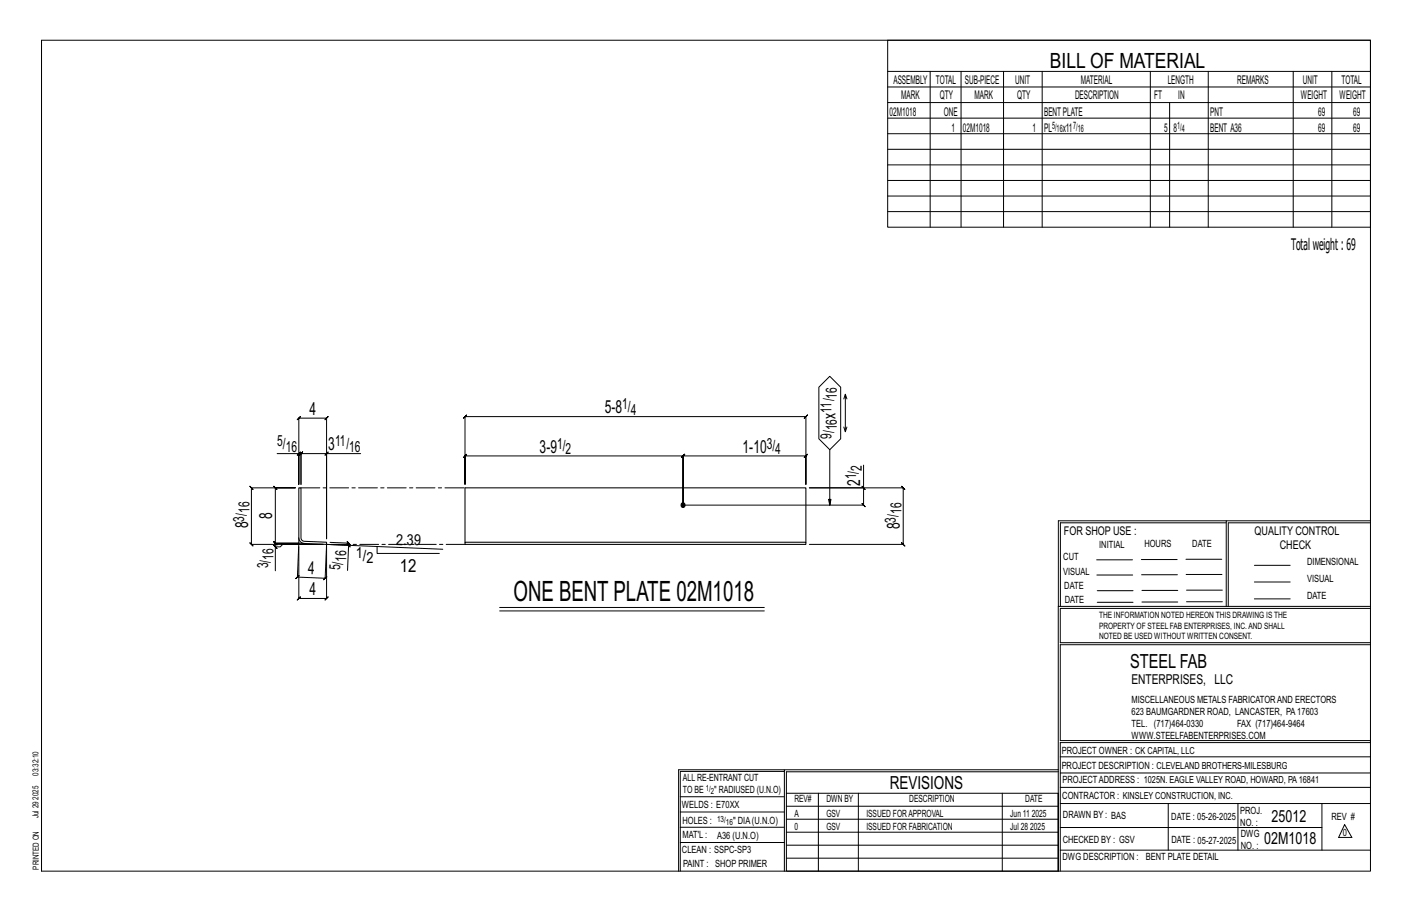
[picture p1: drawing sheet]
<svg xmlns="http://www.w3.org/2000/svg" width="432mm" height="279mm" viewBox="0 0 432 279" stroke-linecap="round" stroke-linejoin="round" font-family="sans-serif">
<defs><g id="words">
<text font-size="8.6" x="157" y="183.7">ONE BENT PLATE 02M1018</text>
<text font-size="6.4" x="321.1" y="20.7">BILL OF MATERIAL</text>
<text font-size="5.9" x="345.6" y="204.1">STEEL FAB</text>
<g font-size="5.5">
<text x="94.6" y="126.8">4</text>
<text x="184.9" y="126.4">5-8</text>
<text x="255.5" y="128" transform="rotate(-90 255.5 128)">x</text>
<text x="100.4" y="137.7">3</text>
<text x="165" y="138.4">3-9</text>
<text x="227.1" y="138.4">1-10</text>
<text x="263.1" y="148.6" transform="rotate(-90 263.1 148.6)">2</text>
<text x="75.9" y="161.5" transform="rotate(-90 75.9 161.5)">8</text>
<text x="83.2" y="158.6" transform="rotate(-90 83.2 158.6)">8</text>
<text x="275.2" y="161.8" transform="rotate(-90 275.2 161.8)">8</text>
<text x="94.2" y="175.6" transform="rotate(2 94.2 175.6)">4</text>
<text x="122.3" y="174.8">12</text>
<text x="94.6" y="181.9">4</text>
<text x="272.2" y="241.1">REVISIONS</text>
</g>
<g font-size="5.1">
<text x="388.9" y="251.3">25012</text>
<text x="386.6" y="258.1">02M1018</text>
</g>
<text font-size="4.9" x="394.8" y="76.4">Totalweight : 69</text>
<g font-size="4.7">
<text x="190.3" y="125.1">1/</text>
<text x="255.9" y="121.8" transform="rotate(-90 255.9 121.8)">16</text>
<text x="192.9" y="126.8">4</text>
<text x="254.3" y="126.2" transform="rotate(-90 254.3 126.2)">11/</text>
<text x="255.9" y="131.5" transform="rotate(-90 255.9 131.5)">16</text>
<text x="84.8" y="136.4">5/</text>
<text x="102.4" y="136.4">11/</text>
<text x="170.3" y="137.1">1/</text>
<text x="234.5" y="137.1">3/</text>
<text x="254.3" y="134.1" transform="rotate(-90 254.3 134.1)">9/</text>
<text x="87.4" y="138.1">16</text>
<text x="106.8" y="138.1">16</text>
<text x="173" y="138.8">2</text>
<text x="237.1" y="138.8">4</text>
<text x="263.5" y="143.9" transform="rotate(-90 263.5 143.9)">2</text>
<text x="261.9" y="146.5" transform="rotate(-90 261.9 146.5)">1/</text>
<text x="74.7" y="159.4" transform="rotate(-90 74.7 159.4)">3/</text>
<text x="76.3" y="156.8" transform="rotate(-90 76.3 156.8)">16</text>
<text x="274" y="159.8" transform="rotate(-90 274 159.8)">3/</text>
<text x="275.6" y="157.2" transform="rotate(-90 275.6 157.2)">16</text>
<text x="121.1" y="166.5" transform="rotate(2 121.1 166.5)">2.39</text>
<text x="82" y="173.7" transform="rotate(-90 82 173.7)">3/</text>
<text x="83.6" y="171.1" transform="rotate(-90 83.6 171.1)">16</text>
<text x="105.8" y="171.7" transform="rotate(-88 105.8 171.7)">16</text>
<text x="108.8" y="170.6">1/</text>
<text x="112.1" y="172.2">2</text>
<text x="104" y="174.3" transform="rotate(-88 104 174.3)">5/</text>
</g>
<text font-size="4.2" x="346" y="209.1">ENTERPRISES, LLC</text>
<g font-size="3.7">
<text x="273.2" y="25.6">ASSEMBLY</text>
<text x="286.2" y="25.6">TOTAL</text>
<text x="295.1" y="25.6">SUB-PIECE</text>
<text x="310.4" y="25.6">UNIT</text>
<text x="330.5" y="25.6">MATERIAL</text>
<text x="357.1" y="25.6">LENGTH</text>
<text x="378.3" y="25.6">REMARKS</text>
<text x="398.4" y="25.6">UNIT</text>
<text x="410.2" y="25.6">TOTAL</text>
<text x="272.1" y="35.5">02M1018</text>
<text x="275.6" y="30.4">MARK</text>
<text x="287.4" y="30.4">QTY</text>
<text x="288.6" y="35.5">ONE</text>
<text x="298" y="30.4">MARK</text>
<text x="311" y="30.4">QTY</text>
<text x="319.3" y="35.5">BENTPLATE</text>
<text x="328.7" y="30.4">DESCRIPTION</text>
<text x="353" y="30.4">FT</text>
<text x="360.3" y="30.4">IN</text>
<text x="370.1" y="35.5">PNT</text>
<text x="397.8" y="30.4">WEIGHT</text>
<text x="403.2" y="35.5">69</text>
<text x="409.6" y="30.4">WEIGHT</text>
<text x="413.8" y="35.5">69</text>
<text x="290.9" y="40.2">1</text>
<text x="294.5" y="40.2">02M1018</text>
<text x="315.8" y="40.2">1</text>
<text x="319.3" y="40.2">PL</text>
<text x="325" y="40.2">x11</text>
<text x="356" y="40.2">5</text>
<text x="358.9" y="40.2">8</text>
<text x="370.1" y="40.2">BENT A36</text>
<text x="403.2" y="40.2">69</text>
<text x="413.8" y="40.2">69</text>
<text x="325.3" y="163.4">FOR SHOP USE :</text>
<text x="383.7" y="163.4">QUALITY CONTROL</text>
<text x="391.4" y="167.8">CHECK</text>
</g>
<g font-size="3.1">
<text x="321.7" y="39.4">5/</text>
<text x="323.1" y="40.5">16</text>
<text x="328.2" y="39.4">7/</text>
<text x="329.6" y="40.5">16</text>
<text x="360" y="39.4">1/</text>
<text x="361.4" y="40.5">4</text>
<text x="336.2" y="167.4">INITIAL</text>
<text x="350" y="167.1">HOURS</text>
<text x="364.6" y="167.2">DATE</text>
<text x="325.2" y="171.3">CUT</text>
<text x="399.8" y="172.8">DIMENSIONAL</text>
<text x="325.1" y="175.8">VISUAL</text>
<text x="399.8" y="177.9">VISUAL</text>
<text x="325.5" y="180">DATE</text>
<text x="325.7" y="184.4">DATE</text>
<text x="399.8" y="183.1">DATE</text>
<text x="346" y="215">MISCELLANEOUS METALS FABRICATORAND ERECTORS</text>
<text x="346" y="218.6">623 BAUMGARDNER ROAD, LANCASTER, PA17603</text>
<text x="346" y="225.8">WWW.STEELFABENTERPRISES.COM</text>
<text x="346" y="222.2">TEL. (717)464-0330</text>
<text x="378.3" y="222.2">FAX (717)464-9464</text>
<text x="324.7" y="230.5">PROJECT OWNER : CK CAPITAL, LLC</text>
<text x="208.8" y="238.8">ALL RE-ENTRANT CUT</text>
<text x="324.7" y="235.1">PROJECT DESCRIPTION : CLEVELAND BROTHERS-MILESBURG</text>
<text x="324.9" y="239.5">PROJECTADDRESS : 1025N. EAGLE VALLEY ROAD, HOWARD, PA16841</text>
<text x="208.8" y="242.5">TO BE</text>
<text x="218.4" y="242.5">&quot; RADIUSED (U.N.O)</text>
<text x="242.9" y="245.3">REV#</text>
<text x="252.7" y="245.3">DWN BY</text>
<text x="278.1" y="245.3">DESCRIPTION</text>
<text x="313.5" y="245.3">DATE</text>
<text x="324.9" y="244.2">CONTRACTOR : KINSLEY CONSTRUCTION, INC.</text>
<text x="208.5" y="247">WELDS : E70XX</text>
<text x="208.7" y="251.7">HOLES :</text>
<text x="224.2" y="251.8">&quot; DIA(U.N.O)</text>
<text x="242.9" y="249.9">A</text>
<text x="252.7" y="249.9">GSV</text>
<text x="264.9" y="249.9">ISSUED FORAPPROVAL</text>
<text x="309" y="249.9">Jun 11</text>
<text x="315.5" y="249.9">2025</text>
<text x="325.1" y="250">DRAWN BY : BAS</text>
<text x="358.2" y="250.5">DATE : 05-26-2025</text>
<text x="379.3" y="248.9">PROJ.</text>
<text x="407.2" y="250.5">REV #</text>
<text x="208.7" y="256.3">MAT'L :</text>
<text x="219.3" y="256.4">A36 (U.N.O)</text>
<text x="242.9" y="253.8">0</text>
<text x="252.7" y="253.8">GSV</text>
<text x="264.9" y="253.8">ISSUED FOR FABRICATION</text>
<text x="309" y="253.8">Jul 28</text>
<text x="315" y="253.8">2025</text>
<text x="325" y="257.6">CHECKED BY : GSV</text>
<text x="358.3" y="257.7">DATE : 05-27-2025</text>
<text x="379.3" y="252.5">NO. :</text>
<text x="379.5" y="255.9">DWG</text>
<text x="410.6" y="255.5">0</text>
<text x="208.6" y="260.7">CLEAN : SSPC-SP3</text>
<text x="324.9" y="262.9">DWG DESCRIPTION :</text>
<text x="350.4" y="263">BENT PLATE DETAIL</text>
<text x="379.5" y="259.5">NO. :</text>
<text x="208.9" y="265">PAINT : SHOP PRIMER</text>
</g>
<g font-size="2.7">
<text x="336.1" y="189">THE INFORMATION NOTED HEREON THIS DRAWING IS THE</text>
<text x="336.1" y="195.4">NOTED BE USED WITHOUT WRITTEN CONSENT.</text>
<text x="336.1" y="192.2">PROPERTY OF STEEL FAB ENTERPRISES, INC.AND SHALL</text>
</g>
<g font-size="2.6">
<text x="215.9" y="241.8">1/</text>
<text x="217.4" y="242.7">2</text>
<text x="219.3" y="251.1">13/</text>
<text x="222" y="252.1">16</text>
</g>
<g font-size="2.5">
<text x="11.7" y="237.1" transform="rotate(-90 11.7 237.1)">03:32:10</text>
<text x="11.8" y="244.4" transform="rotate(-90 11.8 244.4)">2025</text>
<text x="11.8" y="250.1" transform="rotate(-90 11.8 250.1)">Jul 29</text>
<text x="11.9" y="265.8" transform="rotate(-90 11.9 265.8)">PRINTED ON</text>
</g>
</g></defs>
<g fill="none" stroke="#000" stroke-width=".31">
<path d="M12.7 12.3h406.4v254h-406.4zM271.5 12.3h147.6v57.2h-147.6zM271.5 21.8h147.6M271.5 26.6h147.6M271.5 31.4h147.6M271.5 36.1h147.6M284.5 21.8v47.7M293.9 21.8v47.7M306.9 21.8v47.7M318.7 21.8v47.7M351.8 21.8v47.7M357.7 31.4v38.1"/>
<path d="M369.5 21.8v47.7M395.5 21.8v47.7M407.3 21.8v47.7M271.5 40.9h147.6M271.5 45.6h147.6M271.5 50.4h147.6M271.5 55.2h147.6M271.5 59.9h147.6M271.5 64.7h147.6M250.4 118.4l3.4-3.4 3.3 3.4v15.7l-3.3 3.4-3.4-3.4zM84.8 138.7h6.6v9.4v-20.3l-.5 .5 1-1-.5 .5h8.5l-.5 .5 1-1-.5 .5v36.9v-26h10.4M90.9 139.2l1-1z"/>
<path d="M91.4 138.7h.6l-.5 .5 1-1-.5 .5v9.4v-9.4l-.5 .5 1-1-.5 .5h7.9M99.4 139.2l1-1zM142.2 127.4l-.5 .5 1-1-.5 .5h104.2l-.5 .5 1-1-.5 .5v20.7v-8.7l.5-.5-1 1 .5-.5h-37.5l.5-.5-1 1 .5-.5v15v-15l.5-.5-1 1 .5-.5h-66.7l.5-.5-1 1 .5-.5v8.7zM253.8 137.5v16.9l-.4-1.7h.7l-.3 1.7M258 130.5l.5 1.5 .5-1.5M258.5 120.5l-.5 1.5M259 122l-.5-1.5v11.5M263.6 148.6l1 1zM264.1 142.2v6.9h-16.6h28.7l-.5-.5 1 1-.5-.5v17.3l-.5-.5 1 1-.5-.5h-28.7M264.1 149.1v5.3l-.5-.5 1 1-.5-.5h-55.2M375 159.8h-50.7v25.6M375 159.2h-51.3l-.1 107.1"/>
<path d="M419.1 159.2h-44.1v26.2M419.1 159.8h-43.5v25.6M83.7 166.7l1 1zM84.2 167.2v-1.1l.5 .5-1-1 .5 .5h7.2h-7.2l.5 .5-1-1 .5 .5v-17l.5 .5-1-1 .5 .5h6.1h-13.4l-.5-.5 1 1-.5-.5v17.3l-.5-.5 1 1-.5-.5h21.9h-12.3l-.8 .8h-1.5v7.3M91.4 166.1l-.5 10.3-.5 .5 1.1-1-.6 .5 8.5 .4-.5 .4 1.1-.9-.6 .5 .5-10.4 35.5 1.5M99.9 166.8v16.1l.5-.5-1 1 .5-.5h-8.5l.5-.5-1 1 .5-.5v-15.8M100.9 166.5l5.7 .2-.3 7.7M100.9 165.8l5.7 .2-.4-.5 .9 1.1-.5-.6v.7M106.1 166.2l1 1zM115.3 167.1v2.1h19.1M335.4 171.1h10.9M335.4 175.8h11"/>
<path d="M349 171h11M349.1 175.7h11M362.7 171h10.9M362.7 175.6h11M383.6 172.8h11M383.6 177.9h11M152.8 185.7h80.9M152.8 186.8h80.9M323.7 185.4h95.4M335.5 184.1h11M335.5 180.6h11M349.2 184h11"/>
<path d="M349.2 180.5h11M362.9 180.4h10.9M362.9 184h10.9M383.6 183.1h11M419.1 186h-94.9v10.5h94.9M419.1 197.1h-94.9v29.3h94.9v.6h-94.9v39.3M239.9 235.8h-31.9v30.5M239.9 235.3h-32.4v31M323.6 235.3h-83.7v31M323.6 235.9h-83.1v6.6M324.2 236.3h94.9M324.2 231.4h94.9"/>
<path d="M208 252.9h31.9M208 257.5h31.9M208 243.6h31.9M208 248.2h31.9M240.5 242.5h83.1v23.8h-83.1zM240.5 258.4h83.1M240.5 254.4h83.1M240.5 250.4h83.1M240.5 246.5h83.1M250.3 242.5v23.8M262.5 242.5v23.8M306.5 242.5v23.8"/>
<path d="M324.2 253h80.1M324.2 245.6h94.9M324.2 259.9h94.9M324.2 240.7h94.9M357.3 245.6v14.3M378.6 245.6v14.3M404.3 245.6v14.3M411.2 252.1l2.2 3.9h-4zM240.5 262.3h83.1"/>
</g>
<circle cx="208.8" cy="154.4" r=".68" fill="#000" stroke="#000" stroke-width=".31"/>
<path d="M91.4 149.1h.6l.2 15.8 .9 .6 6.8 .3-.1 .6-6.8-.3-.8-.2-.6-.6-.2-.9zM142.2 165.8h104.2v.6h-104.2zM142.2 165.8v-16.7h104.2v16.7" fill="none" stroke="#000" stroke-width=".32"/>
<path d="M92 149.1h50.2M91.4 164.4v1.7h1.6M142.2 166.4h-42.3" fill="none" stroke="#000" stroke-width=".31" stroke-dasharray="5.8 1 1 1"/>
<use href="#words"/>
</svg>
